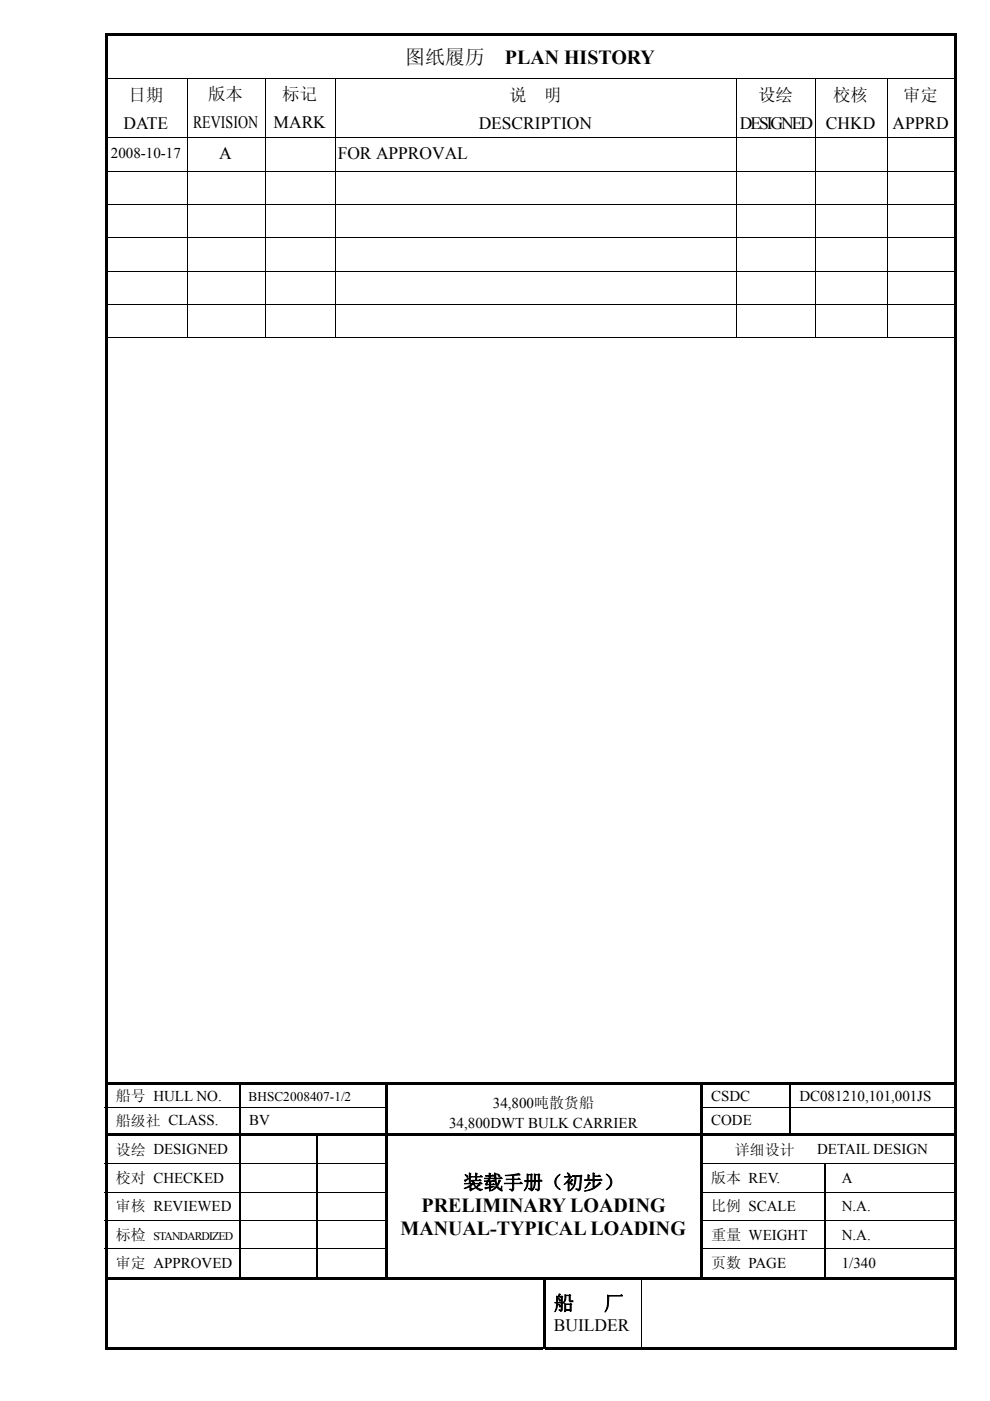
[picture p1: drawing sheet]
<svg xmlns="http://www.w3.org/2000/svg" width="210mm" height="297mm" viewBox="0 0 210 297" stroke-linecap="round" stroke-linejoin="round" font-family="sans-serif">
<defs><g id="words">
<g font-size="4.2">
<text x="85.9" y="13.5">图纸履历</text>
<text x="107.1" y="13.5">PLAN HISTORY</text>
<text x="89.4" y="257.1">PRELIMINARY LOADING</text>
<text x="98.3" y="252.1">装载手册（初步）</text>
<text x="85" y="261.9">MANUAL-TYPICAL LOADING</text>
<text x="117.5" y="277.8">船</text>
<text x="128.1" y="277.8">厂</text>
</g>
<g font-size="3.7">
<text x="27.2" y="21.4">日期</text>
<text x="44.1" y="21.2">版本</text>
<text x="59.9" y="21.2">标记</text>
<text x="108" y="21.4">说</text>
<text x="115.4" y="21.4">明</text>
<text x="160.8" y="21.4">设绘</text>
<text x="176.7" y="21.4">校核</text>
<text x="191.5" y="21.4">审定</text>
<text x="26.2" y="27.4">DATE</text>
<text x="40.9" y="27.2">REVISION</text>
<text x="58" y="27.2">MARK</text>
<text x="101.5" y="27.4">DESCRIPTION</text>
<text x="156.9" y="27.4">DESIGNED</text>
<text x="175.2" y="27.4">CHKD</text>
<text x="189.3" y="27.4">APPRD</text>
<text x="46.5" y="33.8">A</text>
<text x="71.6" y="33.8">FOR APPROVAL</text>
<text x="117.5" y="282.2">BUILDER</text>
</g>
<g font-size="3.2">
<text x="23.5" y="33.5">2008-10-17</text>
<text x="24.6" y="233.5">船号 HULL NO.</text>
<text x="150.8" y="233.5">CSDC</text>
<text x="169.6" y="233.5">DC081210,101,001JS</text>
<text x="24.6" y="238.7">船级社 CLASS.</text>
<text x="52.9" y="238.6">BV</text>
<text x="95.3" y="239.1">34,800DWT BULK CARRIER</text>
<text x="104.5" y="234.9">34,800吨散货船</text>
<text x="150.8" y="238.6">CODE</text>
<text x="24.6" y="244.8">设绘 DESIGNED</text>
<text x="155.9" y="244.8">详细设计</text>
<text x="173.3" y="244.8">DETAIL DESIGN</text>
<text x="24.6" y="250.8">校对 CHECKED</text>
<text x="150.8" y="250.8">版本 REV.</text>
<text x="178.5" y="250.8">A</text>
<text x="24.6" y="256.8">审核 REVIEWED</text>
<text x="150.8" y="256.8">比例 SCALE</text>
<text x="178.5" y="256.8">N.A.</text>
<text x="24.6" y="262.8">标检</text>
<text x="150.8" y="262.8">重量 WEIGHT</text>
<text x="178.5" y="262.8">N.A.</text>
<text x="24.6" y="268.9">审定 APPROVED</text>
<text x="150.8" y="268.9">页数 PAGE</text>
<text x="178.5" y="268.8">1/340</text>
</g>
<text font-size="2.8" x="52.7" y="233.5">BHSC2008407-1/2</text>
<text font-size="2.5" x="32.5" y="262.9">STANDARDIZED</text>
</g></defs>
<g fill="#000">
<path d="M22.2 7h.6v.5h-.6zM22.2 7h180.7v.5h-180.7zM22.2 7.5h.6v9h-.6zM202.4 7h.5v.5h-.5zM202.4 7.5h.5v9h-.5zM22.2 16.6h.6v12.6h-.6zM22.2 29.3h.6v6.9h-.6zM202.4 16.6h.5v12.6h-.5zM202.4 29.3h.5v6.9h-.5zM22.2 36.4h.6v6.9h-.6zM22.2 43.4h.6v6.9h-.6zM22.2 50.5h.6v6.9h-.6z"/>
<path d="M202.4 36.4h.5v6.9h-.5zM202.4 43.4h.5v6.9h-.5zM202.4 50.5h.5v6.9h-.5zM22.2 57.6h.6v6.8h-.6zM22.2 64.6h.6v6.9h-.6zM202.4 57.6h.5v6.8h-.5zM202.4 64.6h.5v6.9h-.5zM22.2 71.7h.6v157.8h-.6zM22.2 229.5h180.7v.5h-180.7zM22.2 230h.6v4.9h-.6zM81.8 230h.5v4.9h-.5zM148.5 230h.5v4.9h-.5z"/>
<path d="M202.4 71.7h.5v157.8h-.5zM202.4 230h.5v4.9h-.5zM22.2 235h.6v5.2h-.6zM22.2 240.2h180.7v.5h-180.7zM22.2 240.7h.6v6h-.6zM22.2 246.8h.6v5.9h-.6zM22.2 252.8h.6v5.9h-.6zM81.8 235h.5v5.2h-.5zM81.8 240.7h.5v6h-.5zM81.8 246.8h.5v5.9h-.5zM81.8 252.8h.5v5.9h-.5zM148.5 235h.5v5.2h-.5z"/>
<path d="M148.5 240.7h.5v6h-.5zM148.5 246.8h.5v5.9h-.5zM148.5 252.8h.5v5.9h-.5zM202.4 235h.5v5.2h-.5zM202.4 240.7h.5v6h-.5zM202.4 246.8h.5v5.9h-.5zM202.4 252.8h.5v5.9h-.5zM22.2 258.8h.6v5.9h-.6zM22.2 264.8h.6v5.9h-.6zM22.2 270.7h180.7v.6h-180.7zM81.8 258.8h.5v5.9h-.5zM81.8 264.8h.5v5.9h-.5z"/>
<path d="M148.5 258.8h.5v5.9h-.5zM148.5 264.8h.5v5.9h-.5zM202.4 258.8h.5v5.9h-.5zM202.4 264.8h.5v5.9h-.5zM22.2 271.3h.6v14.8h-.6zM22.2 285.5h22.2v.6h-22.2zM44.2 285.5h70.9v.6h-70.9zM115.1 271.3h.6v14.8h-.6zM115.7 285.5h20.2v.6h-20.2zM135.9 285.5h.5v.6h-.5zM136.4 285.5h66v.6h-66zM202.4 271.3h.5v14.8h-.5z"/>
<path d="M202.4 285.5h.5v.6h-.5z"/>
</g>
<g fill="none" stroke="#000" stroke-width=".21">
<path d="M22.2 16.6h180.7M39.7 16.6v12.6M56.3 16.6v12.6M71.1 16.6v12.6M156.3 16.6v12.6M173 16.6v12.6M188.2 16.6v12.6M22.2 29.3h180.7M22.2 36.3h180.7M39.7 29.3v6.9M39.7 36.4v6.9M56.3 29.3v6.9"/>
<path d="M56.3 36.4v6.9M71.1 29.3v6.9M71.1 36.4v6.9M156.3 29.3v6.9M156.3 36.4v6.9M173 29.3v6.9M173 36.4v6.9M188.2 29.3v6.9M188.2 36.4v6.9M22.2 43.3h180.7M22.2 50.4h180.7M22.2 57.5h180.7"/>
<path d="M39.7 43.4v6.9M39.7 50.5v6.9M39.7 57.6v6.8M56.3 43.4v6.9M56.3 50.5v6.9M56.3 57.6v6.8M71.1 43.4v6.9M71.1 50.5v6.9M71.1 57.6v6.8M156.3 43.4v6.9M156.3 50.5v6.9M156.3 57.6v6.8"/>
<path d="M173 43.4v6.9M173 50.5v6.9M173 57.6v6.8M188.2 43.4v6.9M188.2 50.5v6.9M188.2 57.6v6.8M22.2 64.5h180.7M22.2 71.6h180.7M39.7 64.6v6.9M56.3 64.6v6.9M71.1 64.6v6.9M156.3 64.6v6.9"/>
<path d="M173 64.6v6.9M188.2 64.6v6.9M22.2 234.9h60.1M148.5 234.9h54.4M22.2 246.7h60.1M22.2 252.7h60.1M22.2 258.8h60.1M148.5 246.7h54.4M148.5 252.7h54.4M148.5 258.8h54.4M22.2 264.8h60.1M136 271.3v14.2"/>
<path d="M148.5 264.8h54.4"/>
</g>
<g fill="none" stroke="#000" stroke-width=".34">
<path d="M50.8 230v4.9M50.8 235v5.2M167.5 230v4.9M167.5 235v5.2M50.8 240.7v6M50.8 246.8v5.9M50.8 252.8v5.9M50.8 258.8v5.9M67.2 240.7v6M67.2 246.8v5.9M67.2 252.8v5.9M67.2 258.8v5.9"/>
<path d="M174.9 246.8v5.9M174.9 252.8v5.9M174.9 258.8v5.9M50.8 264.8v5.9M67.2 264.8v5.9M174.9 264.8v5.9"/>
</g>
<use href="#words"/>
</svg>
